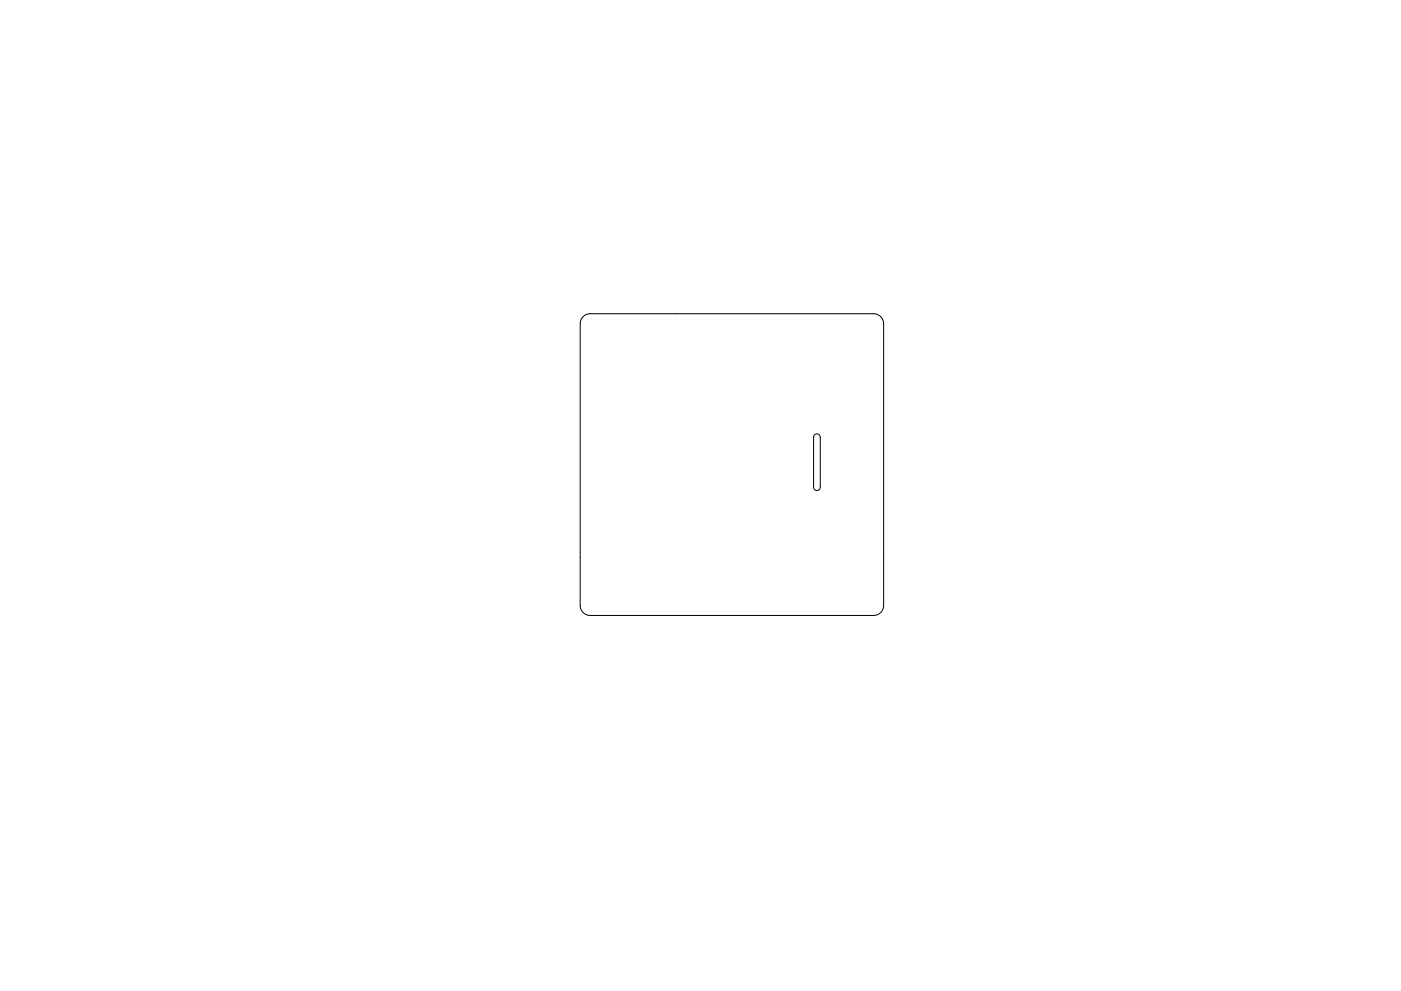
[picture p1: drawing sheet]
<svg xmlns="http://www.w3.org/2000/svg" width="420mm" height="297mm" viewBox="0 0 420 297" stroke-linecap="round" stroke-linejoin="round" font-family="sans-serif">
<path d="M174.9 94.9l.8-.6 1.3-.3h85a3 3 0 0 1 3 3v84.5a3 3 0 0 1-3 3h-85a3 3 0 0 1-3-3v-84.5l.3-1.2zM244.3 130.3a1 1 0 0 1 1.1-.2 1 1 0 0 1 .6 .9v15a1 1 0 0 1-1 1 1 1 0 0 1-1-1v-15z" fill="none" stroke="#000" stroke-width=".3"/>
</svg>
